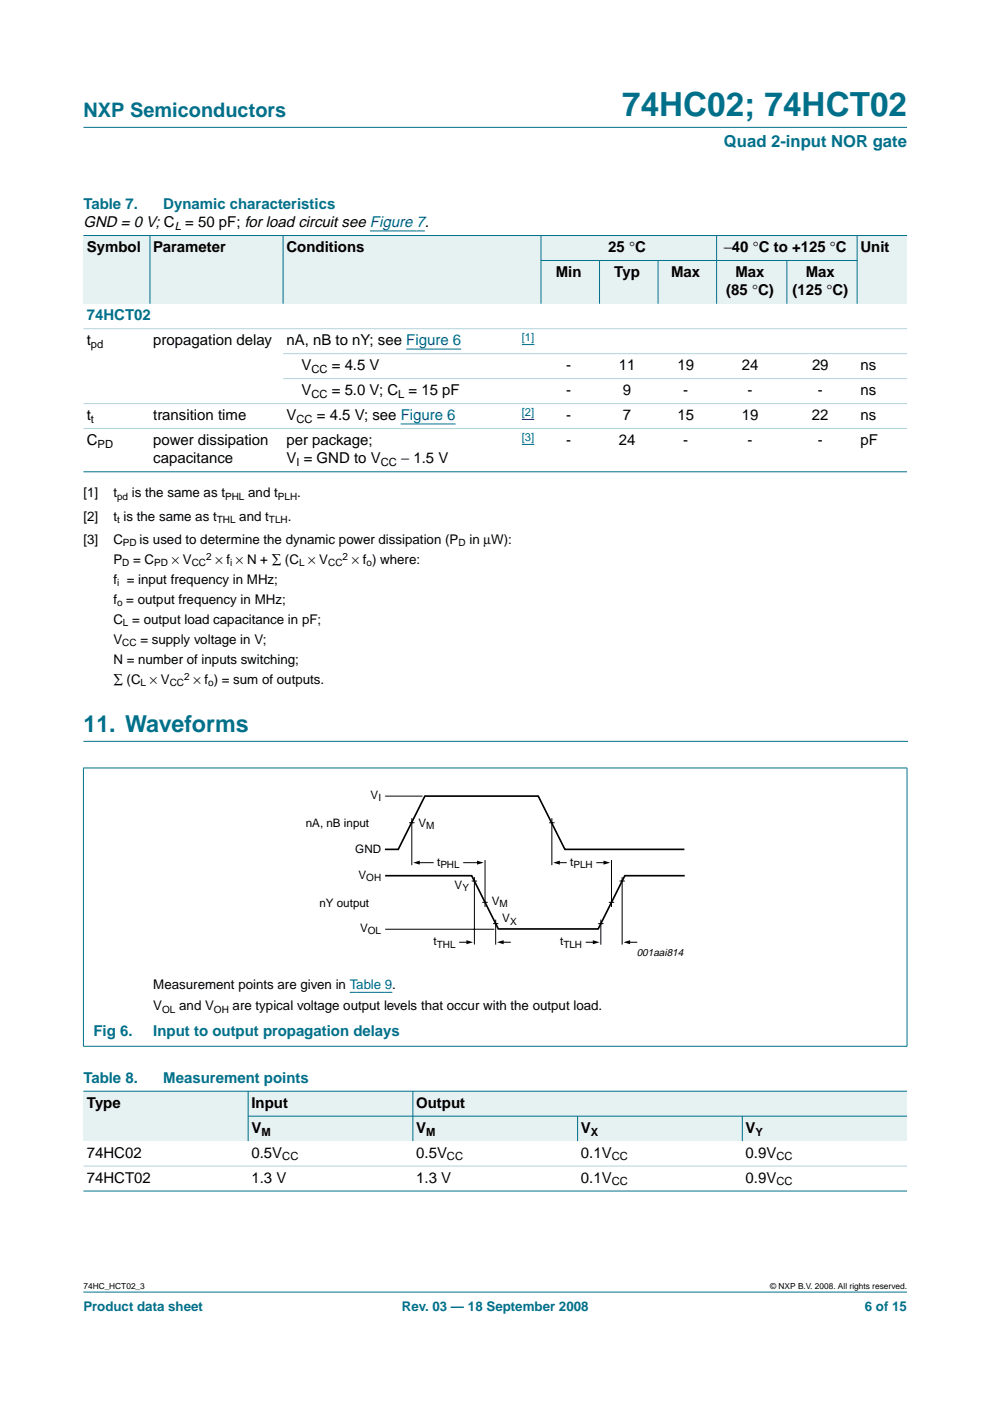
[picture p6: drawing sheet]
<svg xmlns="http://www.w3.org/2000/svg" width="210mm" height="297mm" viewBox="0 0 210 297" stroke-linecap="round" stroke-linejoin="round" font-family="sans-serif">
<defs><g id="words">
<text font-size="7.1" fill="#00708a" x="131.9" y="24.7">74HC02; 74HCT02</text>
<text font-size="4.9" fill="#00708a" x="17.7" y="155.2">11. Waveforms</text>
<text font-size="4.2" fill="#00708a" x="17.7" y="24.9">NXP Semiconductors</text>
<text font-size="3.5" fill="#00708a" x="153.5" y="31.1">Quad 2-input NOR gate</text>
<g font-size="3.2" fill="#00708a">
<text x="17.7" y="44.3">Table 7.</text>
<text x="34.6" y="44.3">Dynamic characteristics</text>
<text x="18.4" y="67.9">74HCT02</text>
<text x="19.8" y="219.7">Fig 6.</text>
<text x="32.5" y="219.7">Input to output propagation delays</text>
<text x="17.7" y="229.6">Table 8.</text>
<text x="34.6" y="229.6">Measurement points</text>
</g>
<g font-size="3.2">
<text x="17.7" y="48.2">GND = 0 V; C = 50 pF; for load circuit see Figure 7.</text>
<text x="18.4" y="53.5">Symbol</text>
<text x="32.5" y="53.5">Parameter</text>
<text x="60.7" y="53.5">Conditions</text>
<text x="129" y="53.5">25 °C</text>
<text x="153.4" y="53.5">−40 °C to +125 °C</text>
<text x="182.4" y="53.5">Unit</text>
<text x="117.8" y="58.8">Min</text>
<text x="130.2" y="58.8">Typ</text>
<text x="142.3" y="58.8">Max</text>
<text x="155.9" y="58.8">Max</text>
<text x="170.8" y="58.8">Max</text>
<text x="154" y="62.6">(85 °C)</text>
<text x="168" y="62.6">(125 °C)</text>
<text x="18.4" y="73.2">t</text>
<text x="32.5" y="73.2">propagation delay</text>
<text x="60.7" y="73.2">nA, nB to nY; see Figure 6</text>
<text x="63.9" y="78.5">V</text>
<text x="63.9" y="83.8">V</text>
<text x="70.3" y="78.5">= 4.5 V</text>
<text x="70.3" y="83.8">= 5.0 V; C = 15 pF</text>
<text x="120" y="83.8">-</text>
<text x="120" y="78.5">-</text>
<text x="131.2" y="78.5">11</text>
<text x="132.1" y="83.8">9</text>
<text x="143.6" y="78.5">19</text>
<text x="144.9" y="83.8">-</text>
<text x="157.3" y="78.5">24</text>
<text x="158.5" y="83.8">-</text>
<text x="172.2" y="78.5">29</text>
<text x="173.4" y="83.8">-</text>
<text x="182.4" y="83.8">ns</text>
<text x="182.4" y="78.5">ns</text>
<text x="18.4" y="89.1">t</text>
<text x="32.5" y="89.1">transition time</text>
<text x="60.7" y="89.1">V</text>
<text x="67.2" y="89.1">= 4.5 V; see Figure 6</text>
<text x="120" y="89.1">-</text>
<text x="132.1" y="89.1">7</text>
<text x="143.6" y="89.1">15</text>
<text x="157.3" y="89.1">19</text>
<text x="172.2" y="89.1">22</text>
<text x="182.4" y="89.1">ns</text>
<text x="18.4" y="94.4">C</text>
<text x="32.5" y="94.4">power dissipation</text>
<text x="60.7" y="94.4">per package;</text>
<text x="120" y="94.4">-</text>
<text x="131.2" y="94.4">24</text>
<text x="144.9" y="94.4">-</text>
<text x="158.5" y="94.4">-</text>
<text x="173.4" y="94.4">-</text>
<text x="182.4" y="94.4">pF</text>
<text x="32.5" y="98.3">capacitance</text>
<text x="60.7" y="98.3">V = GND to V</text>
<text x="85" y="98.3">− 1.5 V</text>
<text x="18.4" y="234.9">Type</text>
<text x="53.3" y="234.9">Input</text>
<text x="88.2" y="234.9">Output</text>
<text x="18.4" y="245.5">74HC02</text>
<text x="53.3" y="240.2">V</text>
<text x="53.3" y="245.5">0.5V</text>
<text x="88.2" y="240.2">V</text>
<text x="88.2" y="245.5">0.5V</text>
<text x="123.2" y="240.2">V</text>
<text x="123.2" y="245.5">0.1V</text>
<text x="158.1" y="240.2">V</text>
<text x="158.1" y="245.5">0.9V</text>
<text x="18.4" y="250.8">74HCT02</text>
<text x="53.3" y="250.8">1.3 V</text>
<text x="88.2" y="250.8">1.3 V</text>
<text x="123.2" y="250.8">0.1V</text>
<text x="158.1" y="250.8">0.9V</text>
</g>
<g font-size="2.8">
<text x="17.7" y="105.4">[1]</text>
<text x="24" y="105.4">t</text>
<text x="28" y="105.4">is the same as t</text>
<text x="52.6" y="105.4">and t</text>
<text x="63" y="105.4">.</text>
<text x="17.7" y="110.4">[2]</text>
<text x="24" y="110.4">t is the same as t</text>
<text x="50.7" y="110.4">and t</text>
<text x="61" y="110.4">.</text>
<text x="17.7" y="115.3">[3]</text>
<text x="24" y="119.6">P</text>
<text x="24" y="115.3">C</text>
<text x="28.2" y="119.6">= C</text>
<text x="29.6" y="115.3">is used to determine the dynamic power dissipation (P</text>
<text x="36.4" y="119.6">× V</text>
<text x="45.7" y="119.6">× f × N + ∑ (C × V</text>
<text x="74.6" y="119.6">× f ) where:</text>
<text x="99.5" y="115.3">in µW):</text>
<text x="24" y="123.8">f</text>
<text x="26.9" y="123.8">= input frequency in MHz;</text>
<text x="24" y="128">f = output frequency in MHz;</text>
<text x="24" y="136.5">V</text>
<text x="24" y="132.3">C = output load capacitance in pF;</text>
<text x="29.8" y="136.5">= supply voltage in V;</text>
<text x="24" y="140.7">N = number of inputs switching;</text>
<text x="24" y="145">∑ (C × V</text>
<text x="41" y="145">× f ) = sum of outputs.</text>
<text x="32.5" y="209.6">Measurement points are given in Table 9.</text>
<text x="32.5" y="214.2">V</text>
<text x="38" y="214.2">and V</text>
<text x="49.3" y="214.2">are typical voltage output levels that occur with the output load.</text>
</g>
<g font-size="2.8" fill="#00708a">
<text x="17.7" y="278">Product data sheet</text>
<text x="85.2" y="278">Rev. 03 — 18 September 2008</text>
<text x="183.4" y="278">6 of 15</text>
</g>
<g font-size="2.5">
<text x="78.6" y="169.4">V</text>
<text x="64.8" y="175.3">nA, nB input</text>
<text x="88.7" y="175.3">V</text>
<text x="75.3" y="180.9">GND</text>
<text x="92.7" y="183.5">t</text>
<text x="120.9" y="183.5">t</text>
<text x="76" y="186.3">V</text>
<text x="96.4" y="188.5">V</text>
<text x="104.2" y="191.9">V</text>
<text x="67.7" y="192.2">nY output</text>
<text x="76.4" y="197.6">V</text>
<text x="106.5" y="195.5">V</text>
<text x="91.9" y="200.4">t</text>
<text x="118.8" y="200.4">t</text>
</g>
<g font-size="2.4">
<text x="37.1" y="48.7">L</text>
<text x="19.3" y="73.8">pd</text>
<text x="66" y="79.1">CC</text>
<text x="19.3" y="89.7">t</text>
<text x="62.8" y="89.7">CC</text>
<text x="66" y="84.4">CC</text>
<text x="84.4" y="84.4">L</text>
<text x="20.7" y="95">PD</text>
<text x="62.8" y="98.8">I</text>
<text x="80.7" y="98.8">CC</text>
<text x="55.4" y="240.7">M</text>
<text x="90.4" y="240.7">M</text>
<text x="125.3" y="240.7">X</text>
<text x="160.2" y="240.7">Y</text>
<text x="59.8" y="246">CC</text>
<text x="94.8" y="246">CC</text>
<text x="129.7" y="246">CC</text>
<text x="129.7" y="251.3">CC</text>
<text x="164.6" y="246">CC</text>
<text x="164.6" y="251.3">CC</text>
</g>
<g font-size="2.4" fill="#00f">
<text x="110.6" y="72.3">[1]</text>
<text x="110.6" y="88.1">[2]</text>
<text x="110.6" y="93.4">[3]</text>
</g>
<text font-size="2.2" x="135" y="202.7">001aai814</text>
<g font-size="2.1">
<text x="24.8" y="105.9">pd</text>
<text x="47.7" y="105.9">PHL</text>
<text x="58.9" y="105.9">PLH</text>
<text x="24.8" y="110.9">t</text>
<text x="46" y="110.9">THL</text>
<text x="57" y="110.9">TLH</text>
<text x="26.1" y="115.8">PD</text>
<text x="43.7" y="118.7">2</text>
<text x="72.6" y="118.7">2</text>
<text x="97.2" y="115.8">D</text>
<text x="24.8" y="124.3">i</text>
<text x="25.9" y="120.1">D</text>
<text x="32.7" y="120.1">PD</text>
<text x="40.6" y="120.1">CC</text>
<text x="48.8" y="120.1">i</text>
<text x="63.4" y="120.1">L</text>
<text x="69.6" y="120.1">CC</text>
<text x="77.7" y="120.1">o</text>
<text x="24.8" y="128.5">o</text>
<text x="25.9" y="137">CC</text>
<text x="26.1" y="132.8">L</text>
<text x="29.8" y="145.5">L</text>
<text x="36" y="145.5">CC</text>
<text x="39" y="144.1">2</text>
<text x="44.1" y="145.5">o</text>
<text x="80.2" y="169.9">I</text>
<text x="90.4" y="175.8">M</text>
<text x="93.4" y="184">PHL</text>
<text x="121.6" y="184">PLH</text>
<text x="77.6" y="186.8">OH</text>
<text x="98" y="189">Y</text>
<text x="105.9" y="192.4">M</text>
<text x="108.2" y="196">X</text>
<text x="78" y="198.1">OL</text>
<text x="92.6" y="200.9">THL</text>
<text x="119.4" y="200.9">TLH</text>
<text x="34.4" y="214.7">OL</text>
<text x="45.4" y="214.7">OH</text>
</g>
<g font-size="1.8">
<text x="17.7" y="273.4">74HC_HCT02_3</text>
<text x="163.3" y="273.4">© NXP B.V. 2008. All rights reserved.</text>
</g>
</g></defs>
<g fill="#00708a" stroke="#00708a" stroke-width=".21">
<path d="M17.7 273.9h174.6z"/>
<path d="M17.7 27h174.6z"/>
</g>
<path d="M17.7 157.2h174.7" fill="none" stroke="#00708a" stroke-width=".21"/>
<path d="M78.4 49h11.7M86.1 74h11.7M110.6 73.1h2.7M85 89.9h11.6M110.6 88.9h2.7M110.6 94.2h2.7" fill="none" stroke="#00f" stroke-width=".21"/>
<g fill="#e6f2f2">
<path d="M17.7 49.9h14.1v14.5h-14.1z" fill-rule="evenodd"/>
<path d="M31.8 49.9h28.2v14.5h-28.2z" fill-rule="evenodd"/>
<path d="M60 49.9h54.7v14.5h-54.7z" fill-rule="evenodd"/>
<path d="M114.7 49.9h37.2v5.3h-37.2z" fill-rule="evenodd"/>
<path d="M151.9 49.9h29.8v5.3h-29.8z" fill-rule="evenodd"/>
<path d="M181.7 49.9h10.6v14.5h-10.6z" fill-rule="evenodd"/>
<path d="M114.7 55.2h12.4v9.2h-12.4z" fill-rule="evenodd"/>
<path d="M127.1 55.2h12.4v9.2h-12.4z" fill-rule="evenodd"/>
<path d="M139.5 55.2h12.4v9.2h-12.4z" fill-rule="evenodd"/>
<path d="M151.9 55.2h14.9v9.2h-14.9z" fill-rule="evenodd"/>
<path d="M166.8 55.2h14.9v9.2h-14.9z" fill-rule="evenodd"/>
</g>
<g fill="#00708a" stroke="#00708a" stroke-width=".21">
<path d="M31.8 49.9v14.5z"/>
<path d="M60 49.9v14.5z"/>
<path d="M114.7 49.9v14.5z"/>
<path d="M127.1 55.2v9.2z"/>
<path d="M139.5 55.2v9.2z"/>
<path d="M151.9 49.9v14.5z"/>
<path d="M166.8 55.2v9.2z"/>
<path d="M181.7 49.9v14.5z"/>
<path d="M17.7 49.9h174.6z"/>
<path d="M114.7 55.2h67.1z"/>
<path d="M17.7 100h174.6z"/>
<path d="M17.7 162.9v58.9z"/>
<path d="M192.3 162.9v58.9z"/>
<path d="M17.6 162.8h174.8z"/>
<path d="M17.6 221.8h174.8z"/>
</g>
<g fill="#b3d4db" stroke="#b3d4db" stroke-width=".21">
<path d="M17.7 69.7h174.6z"/>
<path d="M60 75h132.3z"/>
<path d="M60 80.3h132.3z"/>
<path d="M17.7 85.6h174.6z"/>
<path d="M17.7 90.9h174.6z"/>
</g>
<path d="M74.2 210.4h9" fill="none" stroke="#00f" stroke-width=".21"/>
<g fill="none" stroke="#000" stroke-width=".21">
<path d="M81.7 168.8h7.9M86.8 174.4h1.1M87.3 173.5v9.9M116.4 174.4h1.2M117 173.5v9.9M81.7 197h23.1M88.7 182.9h3.1M97.5 199.8h1.7M98.3 182.9h3.1M100 186.8h1.1M100.6 186v14.2M102.3 191.3h1.1"/>
<path d="M102.8 182.3v10M104.5 195.8h1.2M105.1 195v5.3M106.5 199.8h1.7M118.4 182.9h1.7M124.3 199.8h1.7M126.5 182.9h1.7M126.8 195.8h1.2M127.4 195v5.3M129.1 191.3h1.1M129.6 182.3v10M131.3 186.8h1.2"/>
<path d="M131.9 186v14.3M133.3 199.8h1.7"/>
</g>
<path d="M87.6 182.9l1.4-.4v.8zM98.9 199.3l1.4 .5-1.4 .4zM101.1 182.5l1.5 .4-1.5 .4zM105.4 199.8l1.4-.5v.9zM117.3 182.9l1.4-.4v.8zM125.7 199.3l1.4 .5-1.4 .4zM128 182.5l1.4 .4-1.4 .4zM132.2 199.8l1.4-.5v.9z" fill="#000"/>
<path d="M81.6 180.1h2.8l5.7-11.3h24l5.7 11.3h25.3M81.7 185.7h18.3l5.7 11.3h21.1l5.7-11.3h12.7" fill="none" stroke="#000" stroke-width=".35"/>
<g fill="#e6f2f2">
<path d="M17.7 231.4h34.9v10.5h-34.9z" fill-rule="evenodd"/>
<path d="M52.6 231.4h34.9v5.3h-34.9z" fill-rule="evenodd"/>
<path d="M87.5 231.4h104.8v5.3h-104.8z" fill-rule="evenodd"/>
<path d="M52.6 236.7h34.9v5.2h-34.9z" fill-rule="evenodd"/>
<path d="M87.5 236.7h35v5.2h-35z" fill-rule="evenodd"/>
<path d="M122.5 236.7h34.9v5.2h-34.9z" fill-rule="evenodd"/>
<path d="M157.4 236.7h34.9v5.2h-34.9z" fill-rule="evenodd"/>
</g>
<g fill="#00708a" stroke="#00708a" stroke-width=".21">
<path d="M52.6 231.3v10.6z"/>
<path d="M87.5 231.3v10.6z"/>
<path d="M122.5 236.6v5.3z"/>
<path d="M157.4 236.6v5.3z"/>
<path d="M17.7 231.4h174.6z"/>
<path d="M52.6 236.7h139.7z"/>
<path d="M17.7 252.5h174.6z"/>
</g>
<path d="M17.7 247.2h174.6z" fill="#b3d4db" stroke="#b3d4db" stroke-width=".21"/>
<use href="#words"/>
</svg>
